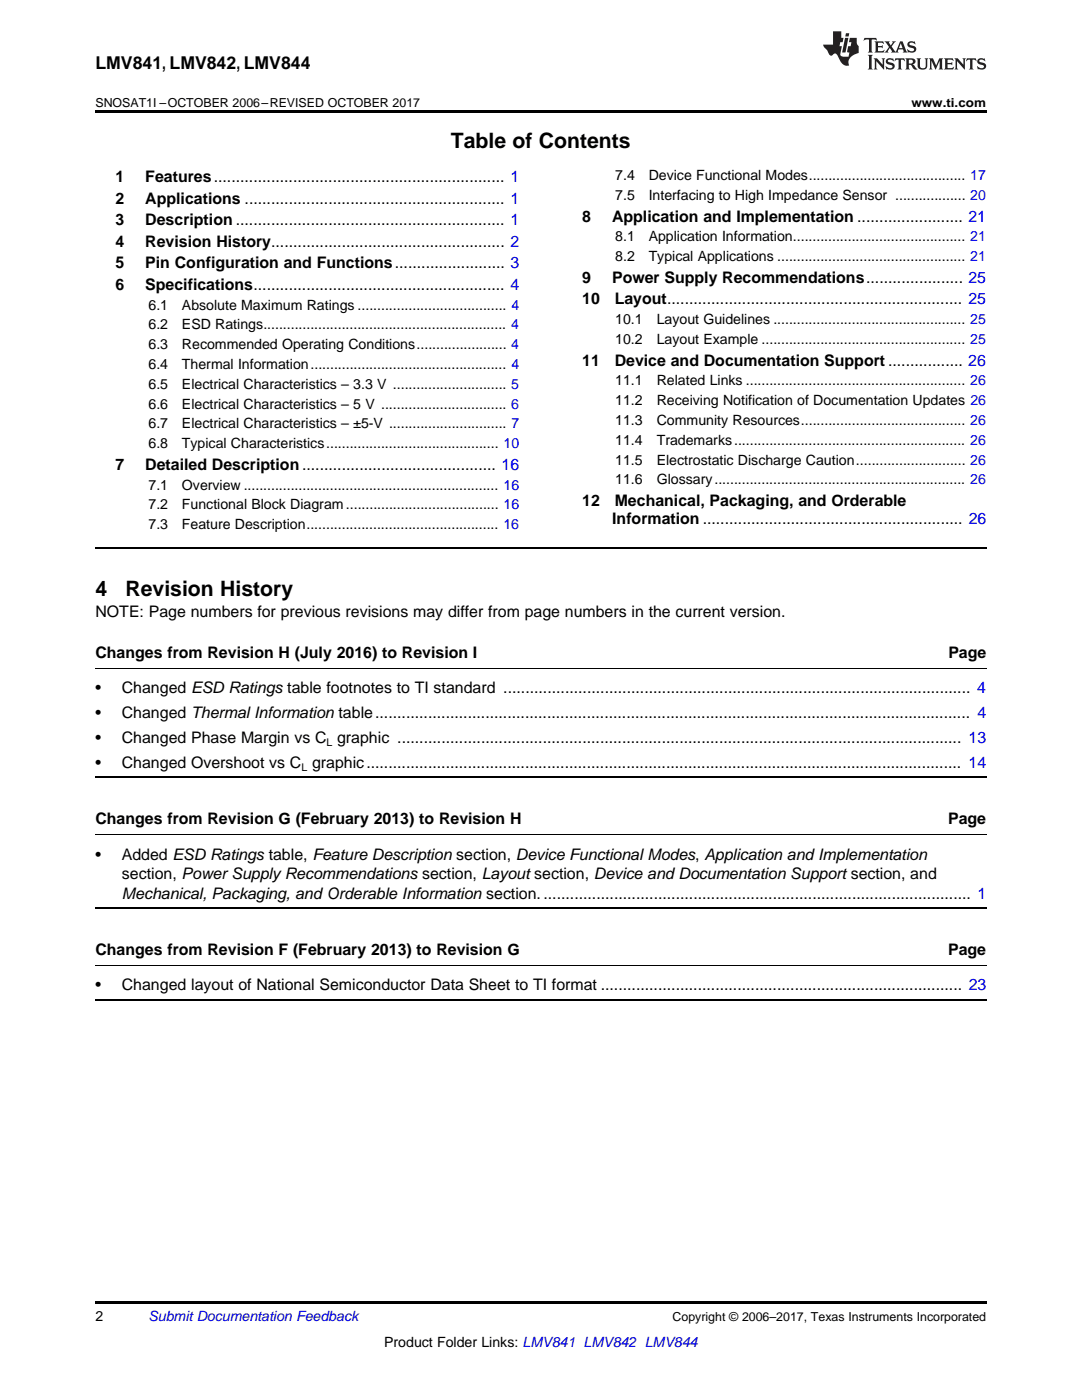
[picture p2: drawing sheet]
<svg xmlns="http://www.w3.org/2000/svg" width="216mm" height="279mm" viewBox="0 0 216 279" stroke-linecap="round" stroke-linejoin="round" font-family="sans-serif">
<defs><g id="words">
<g font-size="4.2">
<text x="90" y="29.6">Table of Contents</text>
<text x="19" y="118.9">4</text>
<text x="25" y="118.9">Revision History</text>
</g>
<text font-size="3.5" x="19" y="13.8">LMV841, LMV842, LMV844</text>
<g font-size="3.2">
<text x="23" y="36.3">1</text>
<text x="23" y="40.6">2</text>
<text x="29" y="36.3">Features.................................................................. 1</text>
<text x="29" y="40.6">Applications ........................................................... 1</text>
<text x="23" y="44.9">3</text>
<text x="29" y="44.9">Description ............................................................. 1</text>
<text x="116.2" y="44.2">8</text>
<text x="122.1" y="44.2">Application and Implementation ........................ 21</text>
<text x="23" y="49.2">4</text>
<text x="23" y="53.6">5</text>
<text x="29" y="49.2">Revision History..................................................... 2</text>
<text x="29" y="53.6">Pin Configuration and Functions......................... 3</text>
<text x="23" y="57.9">6</text>
<text x="29" y="57.9">Specifications......................................................... 4</text>
<text x="116.2" y="56.4">9</text>
<text x="122.1" y="56.4">Power Supply Recommendations...................... 25</text>
<text x="116.2" y="60.7">10</text>
<text x="122.7" y="60.7">Layout................................................................... 25</text>
<text x="116.2" y="73">11</text>
<text x="122.7" y="73">Device and Documentation Support ................. 26</text>
<text x="23" y="93.8">7</text>
<text x="29" y="93.8">Detailed Description............................................ 16</text>
<text x="116.2" y="101">12</text>
<text x="122.7" y="101">Mechanical, Packaging, and Orderable</text>
<text x="122.2" y="104.5">Information ........................................................... 26</text>
<text x="19" y="123.2">NOTE: Page numbers for previous revisions may differ from page numbers in the current version.</text>
<text x="19" y="131.3">Changes from Revision H (July 2016) to Revision I</text>
<text x="189.2" y="131.3">Page</text>
<text x="19" y="138.4">•</text>
<text x="19" y="143.3">•</text>
<text x="24.3" y="138.4">Changed ESD Ratings table footnotes to TI standard .......................................................................................................... 4</text>
<text x="24.3" y="143.3">Changed Thermal Information table....................................................................................................................................... 4</text>
<text x="19" y="148.3">•</text>
<text x="24.3" y="148.3">Changed Phase Margin vs C graphic ................................................................................................................................ 13</text>
<text x="19" y="153.2">•</text>
<text x="24.3" y="153.2">Changed Overshoot vs C graphic....................................................................................................................................... 14</text>
<text x="19" y="164.5">Changes from Revision G (February 2013) to Revision H</text>
<text x="189.2" y="164.5">Page</text>
<text x="19" y="171.6">•</text>
<text x="24.3" y="171.6">Added ESD Ratings table, Feature Description section, Device Functional Modes, Application and Implementation</text>
<text x="24.3" y="175.4">section, Power Supply Recommendations section, Layout section, Device and Documentation Support section, and</text>
<text x="24.3" y="179.3">Mechanical, Packaging, and Orderable Information section.................................................................................................. 1</text>
<text x="19" y="190.6">Changes from Revision F (February 2013) to Revision G</text>
<text x="189.2" y="190.6">Page</text>
<text x="19" y="197.7">•</text>
<text x="24.3" y="197.7">Changed layout of National Semiconductor Data Sheet to TI format .................................................................................. 23</text>
</g>
<g font-size="2.8">
<text x="122.8" y="36">7.4</text>
<text x="129.4" y="36">Device Functional Modes........................................ 17</text>
<text x="122.8" y="39.9">7.5</text>
<text x="129.4" y="39.9">Interfacing to High Impedance Sensor .................. 20</text>
<text x="122.8" y="48.2">8.1</text>
<text x="122.8" y="52.1">8.2</text>
<text x="129.4" y="48.2">Application Information............................................ 21</text>
<text x="129.4" y="52.1">Typical Applications ................................................ 21</text>
<text x="29.6" y="61.8">6.1</text>
<text x="29.6" y="65.8">6.2</text>
<text x="36.3" y="61.8">Absolute Maximum Ratings ...................................... 4</text>
<text x="36.3" y="65.8">ESD Ratings.............................................................. 4</text>
<text x="122.8" y="64.7">10.1</text>
<text x="131" y="64.7">Layout Guidelines ................................................. 25</text>
<text x="29.6" y="69.7">6.3</text>
<text x="36.3" y="69.7">Recommended Operating Conditions....................... 4</text>
<text x="122.8" y="68.7">10.2</text>
<text x="131" y="68.7">Layout Example .................................................... 25</text>
<text x="29.6" y="73.7">6.4</text>
<text x="29.6" y="77.6">6.5</text>
<text x="36.3" y="73.7">Thermal Information.................................................. 4</text>
<text x="36.3" y="77.6">Electrical Characteristics – 3.3 V ............................. 5</text>
<text x="122.8" y="76.9">11.1</text>
<text x="131" y="76.9">Related Links ........................................................ 26</text>
<text x="29.6" y="81.6">6.6</text>
<text x="36.3" y="81.6">Electrical Characteristics – 5 V ................................ 6</text>
<text x="122.8" y="80.9">11.2</text>
<text x="131" y="80.9">Receiving Notification of Documentation Updates 26</text>
<text x="29.6" y="85.5">6.7</text>
<text x="29.6" y="89.5">6.8</text>
<text x="36.3" y="85.5">Electrical Characteristics – ±5-V .............................. 7</text>
<text x="36.3" y="89.5">Typical Characteristics............................................ 10</text>
<text x="122.8" y="84.8">11.3</text>
<text x="122.8" y="88.8">11.4</text>
<text x="131" y="84.8">Community Resources.......................................... 26</text>
<text x="131" y="88.8">Trademarks........................................................... 26</text>
<text x="122.8" y="92.7">11.5</text>
<text x="131" y="92.7">Electrostatic Discharge Caution............................ 26</text>
<text x="29.6" y="97.7">7.1</text>
<text x="29.6" y="101.7">7.2</text>
<text x="36.3" y="97.7">Overview ................................................................. 16</text>
<text x="36.3" y="101.7">Functional Block Diagram....................................... 16</text>
<text x="122.8" y="96.7">11.6</text>
<text x="131" y="96.7">Glossary................................................................ 26</text>
<text x="29.6" y="105.6">7.3</text>
<text x="36.3" y="105.6">Feature Description................................................. 16</text>
<text x="19" y="263.6">2</text>
<text x="76.7" y="268.9">Product Folder Links: LMV841 LMV842 LMV844</text>
</g>
<text font-size="2.8" fill="#0000c8" x="29.6" y="263.6">Submit Documentation Feedback</text>
<g font-size="2.5">
<text x="19" y="21.4">SNOSAT1I –OCTOBER 2006–REVISED OCTOBER 2017</text>
<text x="181.9" y="21.4">www.ti.com</text>
<text x="134.2" y="263.6">Copyright © 2006–2017, Texas Instruments Incorporated</text>
</g>
<g font-size="2.1">
<text x="65.2" y="148.9">L</text>
<text x="60.1" y="153.8">L</text>
</g>
</g></defs>
<path d="M19 22h177.8v.5h-177.8zM19 259.7h177.8v.5h-177.8z" fill="#000"/>
<path d="M19 109.3h177.8M19 155.2h177.8M19 199.6h177.8M19 181.3h177.8" fill="none" stroke="#000" stroke-width=".35"/>
<path d="M19 133.4h177.8M19 166.6h177.8M19 192.7h177.8" fill="none" stroke="#000" stroke-width=".2"/>
<g fill="#231f20">
<path d="M172.5 7.6l-.1 .5 .4-.2h.6v.1v2.1l-.2 .4h.9l-.2-.4v-2.1l.1-.1h.5l.5 .2-.2-.5zM174.5 8.3l.2 .3v1.5l-.2 .4h1.8l.2-.6a1.04 1.04 0 0 1-1.3 .2v-.7h.6l.3 .2v-.6l-.3 .2h-.6v-.6l.8-.1 .4 .3-.2-.5zM176.5 8.3l.9 1.1-.9 1.1h.8l-.2-.2 .4-.7 .5 .7-.2 .2h1.5l-.2-.2 .2-.4h.9l.1 .4-.2 .2h1l-.3-.3-.7-1.9h-.5l-.9 2-.8-1 .9-1h-.8l.1 .3-.4 .5-.3-.6 .1-.2zM179.7 8.6l.4 1h-.7zM181.3 8.4a.63 .63 0 0 0-.2 .7 .63 .63 0 0 0 .6 .4l.6 .2 .1 .2a.75 .75 0 0 1-.7 .4 .75 .75 0 0 1-.6-.5l.1 .7 .1-.1a1.11 1.11 0 0 0 1.5-.6 1.13 1.13 0 0 0-1.2-.8l-.1-.4a1.04 1.04 0 0 1 1.2 .2l-.2-.5-.2 .1-.4-.2zM173.2 10.9l.2 .4v2.2l-.2 .4h1l-.3-.4v-2.2l.3-.4zM174.3 11.6l.3 .4v1.5l-.3 .4h.8l-.2-.4v-1.3l1.5 1.7v-1.9l.2-.4h-.7l.2 .4v.9l-1.1-1.3zM177 11.8a.62 .62 0 0 0-.2 .7 .62 .62 0 0 0 .6 .4l.6 .1 .1 .3a.76 .76 0 0 1-.7 .3 .76 .76 0 0 1-.7-.4l.2 .7 .1-.1a1.11 1.11 0 0 0 1.5-.6 1.13 1.13 0 0 0-1.2-.8l-.1-.4a1.04 1.04 0 0 1 1.2 .2l-.2-.6-.2 .1-.5-.1zM178.7 11.6l-.2 .6a.61 .61 0 0 1 .8-.3v1.6l-.2 .4h.9l-.2-.4v-1.6a.63 .63 0 0 1 .7 .3l-.1-.6zM180.6 11.6l.3 .4v1.5l-.3 .4h1l-.2-.2-.1-.8 .6 .2a.76 .76 0 0 0 1.2 .7l-1-1a.58 .58 0 0 0 .6-.5 .58 .58 0 0 0-.5-.6zM181.4 11.9h.1a.45 .45 0 0 1 .5 .1 .45 .45 0 0 1 .1 .5l-.8 .2zM182.9 11.6l.2 .2a2.17 2.17 0 0 0 .3 1.9 .99 .99 0 0 0 1.6-.6v-1.1l.2-.4h-.7l.2 .2a1.92 1.92 0 0 1-.2 1.8 .6 .6 0 0 1-.9-.5v-1.1l.2-.4zM185.4 11.6l.2 .4v1.5l-.2 .4h.7l-.2-.4v-1.4l.8 1.8 .8-1.8v1.4l-.2 .4h.9l-.2-.4v-1.5l.2-.4h-.8l-.6 1.5-.6-1.5zM188.4 11.6l.2 .4v1.5l-.2 .4h1.8l.1-.6a1.04 1.04 0 0 1-1.2 .1v-.6h.5l.4 .2v-.6l-.4 .2h-.5v-.7h.8l.3 .3-.1-.6zM190.5 11.6l.2 .4v1.5l-.2 .4h.7l-.2-.4v-1.3l1.5 1.7v-1.9l.2-.4h-.7l.2 .4v.9l-1.1-1.3zM192.9 11.6l-.1 .6a.61 .61 0 0 1 .7-.3l.1 1.6-.3 .4h1l-.3-.4 .1-1.6a.63 .63 0 0 1 .7 .3l-.1-.6zM195.2 11.8a.62 .62 0 0 0-.2 .7 .62 .62 0 0 0 .6 .4l.6 .1 .1 .3a.76 .76 0 0 1-.7 .3 .76 .76 0 0 1-.6-.4l.1 .7 .1-.1a1.11 1.11 0 0 0 1.6-.6 1.13 1.13 0 0 0-1.3-.8l-.1-.4a1.04 1.04 0 0 1 1.2 .2l-.1-.6-.2 .1-.5-.1z"/>
<path d="M166.2 6.3v2.6h-1.9v.4l.8 .9a.91 .91 0 0 0 1 .8 .56 .56 0 0 1 .5-.3 .56 .56 0 0 1 .5 .3l.4 .8a1.53 1.53 0 0 0 1.9 1.2 1.54 1.54 0 0 1 1-2.1l.9-.3v-1.4a1.52 1.52 0 0 1-.4-1.6h-1.3l-.2 .8h.5l-.2 .8h-.5l-.1 1v.2l.4 .1-.2 .8a1.93 1.93 0 0 1-1.6-.3l.3-1.8h-.5l.2-.8h.4l.2-.8h-.4v-1.3zM168.6 7.6l-.6 2.9h.7l.6-2.9zM168.8 6.6l-.1 .7h.6l.2-.7z"/>
</g>
<use href="#words"/>
</svg>
